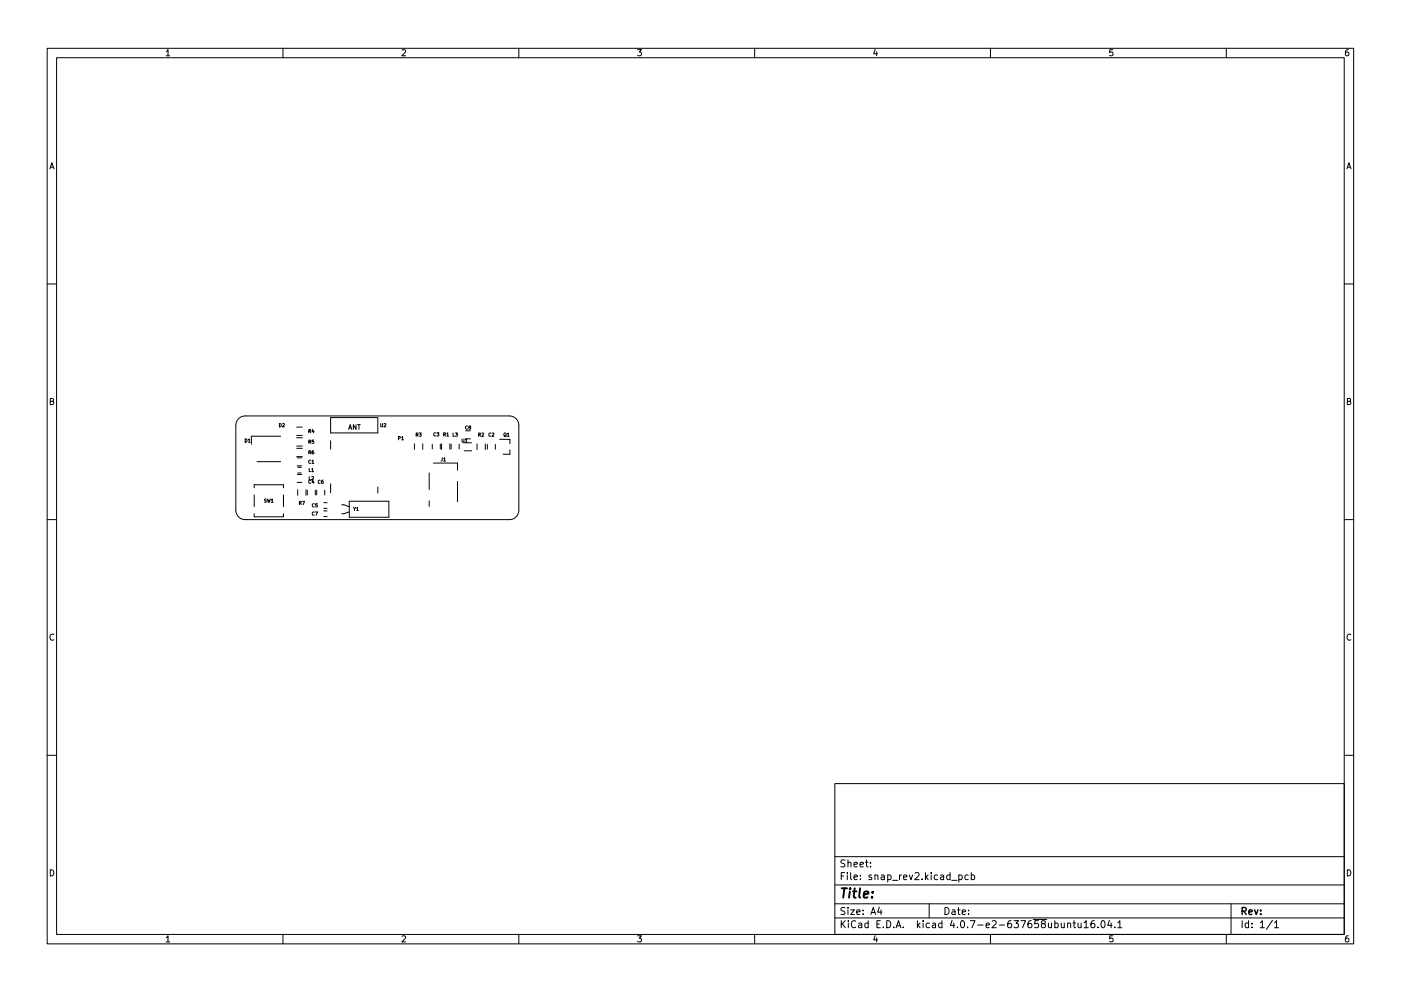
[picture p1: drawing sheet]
<svg xmlns="http://www.w3.org/2000/svg" width="297mm" height="210mm" viewBox="0 0 297 210" stroke-linecap="round" stroke-linejoin="round" font-family="sans-serif">
<g fill="none" stroke="#000" stroke-width=".21">
<path d="M10 10.2h277v190.1h-277zM12 12.2h273v186.1h-273zM35.2 10.9l.4-.4v1.3M35.2 11.8h.8M60 10.2v2M85.2 10.7l.5-.2 .3 .4-.8 .9h.8M110 10.2v2M135.2 10.5h.8l-.4 .5 .3 .2v.5l-.2 .1-.5-.1M160 10.2v2M185.6 10.5l-.4 .9h.9M185.9 11v.8M210 10.2v2"/>
<path d="M235.9 10.5h-.6l-.1 .7 .7-.1v.6l-.2 .1-.5-.1M260 10.2v2M285.9 10.5l-.4 .1-.2 .2-.1 .8 .3 .2 .4-.1v-.6l-.4-.1-.3 .3M10.6 35.8l.4-1.3 .4 1.3M10.7 35.5h.6M285.6 35.8l.4-1.3 .4 1.3M285.7 35.5h.6M10 60.2h2M285 60.2h2M10.7 85.2l.5-.1 .1-.4-.6-.2v1.3h.5l.2-.4-.3-.2M50.6 88.8l.6-.4 .8-.2h56a2 2 0 0 1 2 2v18a2 2 0 0 1-2 2h-56a2 2 0 0 1-2-2v-18l.2-.8zM52 93.1a.35 .35 0 0 1 .4 .4 .35 .35 0 0 1-.4 .3z"/>
<path d="M52.6 93.3l.3-.2v.7M52.6 93.8h.4M54.5 97.9h5M59.2 89.9a.35 .35 0 0 1 .4 .3 .35 .35 0 0 1-.4 .4zM59.5 92.5h-6.2v1.7M59.9 89.9h.3l.1 .2-.4 .5h.4M62.9 94.6h1.2M62.9 92.9h1.2M62.9 96.9h1.2M62.9 95.1h1.2M62.9 92.4h1.2M62.9 90.6h1.2"/>
<path d="M63 98.8h1M63 97.1h1M63.1 99.1h.8M65.5 93.7h.3l.1-.3h-.4v.7M65.5 96l.3-.1 .1-.2-.4-.1v.7M65.5 91.5l.3-.1 .1-.2-.4-.1v.7M65.6 99.4v.7h.3M65.7 93.7l.2 .4M65.7 96l.2 .3M65.7 91.5l.2 .3M65.9 97.7a.31 .31 0 0 0-.5 .3 .31 .31 0 0 0 .5 .2M66.1 99.6l.2-.2v.7"/>
<path d="M66.1 97.8l.2-.2v.7M66.1 98.3h.5M66.3 91.1l-.2 .5h.5M66.5 95.6l-.3 .2-.1 .4 .2 .1 .2-.1v-.3l-.4 .1M66.5 91.3v.5M66.5 93.4h-.3l-.1 .3h.4v.3h-.4M70.1 88.6v3.2M70.1 93.5v1.8M70.1 88.6h10v3.2h-10M73.9 91.1l.3-1 .4 1M74 90.8h.5M75.5 90.1v1l-.6-1v1"/>
<path d="M75.8 90.1h.6M76.1 90.1v1M80.7 89.9v.5l.1 .2 .3-.2v-.5M81.4 89.9h.3l.1 .2-.4 .5h.4M84.5 93l.3-.1v-.2l-.3-.1v.7M85.1 92.8l.3-.2v.7M85.1 93.3h.4M87.9 94.1v1.2M88.2 92.2h.4v-.3h-.4v.7M88.4 92.2l.2 .4M88.9 91.9h.4l-.2 .2 .2 .1v.3h-.4M89.6 94.1v1.2"/>
<path d="M91.7 94.2v1M91.9 98.2h5.1v1.5M92.4 91.9a.31 .31 0 0 0-.5 .3 .31 .31 0 0 0 .5 .3M92.6 91.8h.5l-.3 .3 .2 .1v.3h-.4M93.4 94.2v1M93.6 94.1v1.2M93.8 97.1l-.1 .6-.2 .1M94.1 92.2h.3v-.3l-.3-.1v.7M94.1 97.3l.2-.2v.7M94.1 97.8h.4M94.2 92.2l.3 .3M94.7 92l.2-.2v.7"/>
<path d="M94.7 92.5h.4M95.4 94.1v1.2M95.7 94.2v1M96.1 91.9v.7h.3M96.5 91.9h.5l-.2 .2 .2 .1v.3h-.5M97.4 94.2v1M98 93.1l.1 .7 .3-.1v-.6M98.3 93.9h1.7M98.4 95.6h1.6M98.7 93.3l.2-.2v.7M98.7 93.8h.4M98.7 91.4h1"/>
<path d="M98.7 93.1h1M99.1 90.4a.31 .31 0 0 0-.4 .3 .31 .31 0 0 0 .4 .3M99.5 90.7l-.1-.2 .1-.1h.3v.2a.28 .28 0 0 0-.3 .1 .28 .28 0 0 0 0 .3h.3l-.1-.3M101.1 94.2v1.2M101.5 92.2h.3v-.3h-.3v.7M101.7 92.2l.2 .4M102.1 91.9h.3l.1 .2-.4 .5h.4M102.9 94.2v1.2M103.3 94.3v1M104.1 91.9a.31 .31 0 0 0-.5 .3 .31 .31 0 0 0 .5 .3M104.3 91.9h.3l.1 .2-.4 .5h.4M105 94.3v1"/>
<path d="M106 93.2h2.1v.9M107 92.4l.3 .2M107.6 92.1l.2-.2v.7M107.6 92.6h.4M108.1 95.4v1h-1.4M285.7 85.2l.5-.1 .1-.4-.6-.2v1.3h.5l.2-.4-.3-.2M10 110.2h2M53.9 103.5v-.7h6.2v.7M53.9 109v.6h6.2v-.6M53.9 105v2.5M56.5 105.9h-.4v.2l.4 .3-.4 .1M56.7 105.9l.2 .7 .1-.5 .1 .5 .2-.7"/>
<path d="M57.5 106.1l.2-.2v.7M57.5 106.6h.4M60.1 105v2.5M63 100.6h1M63 102.3h1M63.1 103.9v1.2M63.1 100.3h.8M63.5 106.7h.3l.1-.3h-.4v.7M63.7 106.7l.2 .4M64.1 106.4h.5l-.3 .7M64.9 103.9v1.2M65.1 104v1"/>
<path d="M65.6 101.1v.7h.3M65.9 101.9a.31 .31 0 0 0-.5 .3 .31 .31 0 0 0 .5 .3M66.1 101.2l.2-.1 .2 .2-.5 .5h.5M66.1 100.1h.4M66.3 101.8l-.2 .5h.5M66.5 102.1v.5M66.6 108.7a.31 .31 0 0 0-.4 .3 .31 .31 0 0 0 .4 .2M66.6 106.9a.31 .31 0 0 0-.4 .3 .31 .31 0 0 0 .4 .3M66.9 104v1M66.9 108.6h.4l-.3 .7M67.1 104v1M67.3 106.9h-.4v.3h.3l.1 .3h-.4"/>
<path d="M67.9 101.9a.31 .31 0 0 0-.5 .3 .31 .31 0 0 0 .5 .3M68.5 101.9l-.3 .1-.1 .4 .2 .2 .2-.1v-.3l-.4 .1M68.7 108.4h.6M68.7 109.6h.6M68.7 106.6h.6M68.7 107.8h.6M68.9 104v1M70.1 102.6v2M72.4 107.1h.5l1.1 .4M74 108.6l-1.1 .4h-.5M74 106.3h8.4v3.4h-8.4zM74.9 107.6l.3 .4 .2-.4"/>
<path d="M75.2 108v.3M75.6 107.8l.2-.2v.7M75.6 108.3h.4M80.1 103.3v1.3M91 100.3v3.5M91 106.2v1.2M97 102.1v4.3M285 110.2h2M11.4 134.7a.58 .58 0 0 0-.8 .5 .58 .58 0 0 0 .8 .5M286.4 134.7a.58 .58 0 0 0-.8 .5 .58 .58 0 0 0 .8 .5M10 160.2h2M177 166.3h108v32h-108z"/>
<path d="M285 160.2h2M10.7 184.5a.66 .66 0 0 1 .7 .7 .66 .66 0 0 1-.7 .6zM35.2 198.9l.4-.4v1.3M35.2 199.8h.8M60 198.3v2M85.2 198.7l.5-.2 .3 .4-.8 .9h.8M110 198.3v2M135.2 198.5h.8l-.4 .5 .3 .2v.5l-.2 .1-.5-.1M160 198.3v2M177 194.8h108M177 191.8h108M177 187.8h108"/>
<path d="M177 181.8h108M178.4 195.3v1.5M178.4 185.8h.5M178.6 196l.6 .8M179.1 185.1h-.7v1.5M179.1 192.6l-.5-.1-.2 .2v.4l.6 .3 .1 .3-.2 .3h-.6M179.1 182.5l-.5-.1-.2 .2v.4l.6 .3 .1 .3-.2 .3h-.6M179.2 195.3l-.8 .9M179.6 185.1v.2M179.6 185.6v1M179.8 192.5v.2M179.8 183.1l.2-.2 .4 .1v.9"/>
<path d="M179.8 182.4v1.5M179.8 193v1M179.9 195.3v.2M179.9 195.8v1M180.4 193h.7l-.7 1h.7M180.4 185.1v1.3l.2 .2M181.1 186.1l.7-.1-.1-.3-.4-.1-.2 .2v.8h.6M181.1 183.4l.7-.1-.1-.3-.4-.1-.2 .2v.8h.6M181.4 195.5a.71 .71 0 0 0-1 .5 .71 .71 0 0 0 .7 .8l.3-.1M181.6 193.5l.8-.1-.1-.3-.4-.1-.3 .2 .1 .8h.6M182.1 195.9h.5l.1 .9M182.4 183.4l.7-.1-.1-.3-.4-.1-.2 .2v.8h.6"/>
<path d="M182.4 186.5v.1M182.4 185.7v.1M182.7 196.2l-.5 .1-.2 .2 .2 .3h.5M183 193.9v.1M183 193.1v.1M183.5 182.9h.6M183.7 182.4v1.3l.4 .2M184.1 195.9l-.5-.1-.2 .3 .1 .7h.6M184.1 195.3v1.5M184.6 183.8v.1M184.6 183v.1M184.6 194l.5-1.5 .5 1.5"/>
<path d="M184.8 185.7l-.4-.1-.2 .2 .1 .3 .5 .1v.4h-.6M184.8 193.6h.7M185.5 185.8l.2-.2 .4 .1v.9M185.5 185.6v1M185.6 198.5l-.4 .9h.9M185.9 199v.8M185.9 196h.5M186.4 192.5l-.3 1h.9M186.6 195.3h-.7v1.5h.7M186.8 193v1M186.9 185.7h.5l.1 .9M187.3 196.7v.1"/>
<path d="M187.5 186l-.5 .1-.2 .2 .2 .3h.5M188 195.3a.76 .76 0 0 1 .9 .8 .76 .76 0 0 1-.9 .7zM188.2 185.7l.4-.1 .3 .3-.1 .7h-.6M188.2 185.6v1.5M189.2 186.8h1.2M189.5 196.7v.1M190 196.8l.5-1.5 .5 1.5M190.1 196.4h.8M190.7 185.6v1M191.1 185.6l-.4 .3M191.5 196.7v.1M191.6 186.1l.7-.1-.1-.3-.4-.1-.2 .2v.8h.6"/>
<path d="M192.8 185.6l.3 1 .4-1M194 185.3l.6-.2 .3 .5-1 1h1M194.5 195.3v1.5M194.6 196.3l.5 .5M195.1 195.8l-.6 .6M195.5 186.5v.1M195.7 195.3v.2M195.7 195.8v1M196.2 185.1v1.5M196.4 186.1l.4 .5M196.8 185.6l-.6 .6M197 191.8v3"/>
<path d="M197.1 195.9l-.5-.1-.2 .3 .1 .7h.6M197.4 185.1v.2M197.4 185.6v1M197.7 195.9h.6l.1 .9M198.4 196.2l-.5 .1-.3 .2 .3 .3h.5M198.8 185.7l-.4-.1-.3 .3 .1 .7h.6M199.4 185.7h.6l.1 .9M199.7 195.9l-.4-.1-.3 .3 .1 .7h.6M199.7 195.3v1.5M200.1 186l-.5 .1-.2 .2 .2 .3h.5M200.4 192.5a.76 .76 0 0 1 .8 .8 .76 .76 0 0 1-.8 .7zM201.4 185.7l-.4-.1-.3 .3 .2 .7h.5"/>
<path d="M201.4 185.1v1.5M201.8 186.8h1.1M201.9 193.1h.5l.1 .9M201.9 195.3l-.4 1h.9M202.2 195.8v1M202.5 193.4l-.5 .1-.2 .2 .2 .3h.5M203 196.7v.1M203 193h.6M203.2 192.5v1.3l.4 .2M203.3 185.7l.4-.1 .3 .3-.1 .7h-.6M203.3 185.6v1.5M203.9 195.4l.1-.1a.8 .8 0 0 1 .5 .8 .8 .8 0 0 1-.5 .7 1 1 0 0 1-.1-1.4z"/>
<path d="M204 193.5l.7-.1-.1-.3-.4-.1-.2 .2 .1 .8h.5M205.1 196.7v.1M205.3 185.7l-.4-.1-.3 .3 .1 .7h.6M205.4 193.9v.1M205.4 193.1v.1M205.7 195.3h1l-.6 1.5M205.9 185.7l.5-.1 .2 .3-.1 .7h-.6M205.9 185.1v1.5M207.3 196.3h1.1M209.1 196.3l.7-.1-.1-.3-.4-.1-.2 .2v.8h.6M210 198.3v2M210.4 195.5l.5-.2 .3 .5-.9 1h.9"/>
<path d="M211.9 196.3h1.1M214.4 195.3l-.5 .1a1.01 1.01 0 0 0 0 1.4l.5-.1 .1-.5-.3-.3h-.3l-.3 .3M215 195.3h.9l-.5 .6 .5 .1v.7l-.3 .1-.6-.1M216.4 195.3h1l-.6 1.5M218.6 195.3l-.4 .1a1.01 1.01 0 0 0 0 1.4l.5-.1 .1-.5-.3-.3h-.3l-.3 .3M219.1 195.1h2.8M220.1 195.3h-.7v.7l.2-.1 .5 .1 .1 .2-.1 .5-.2 .1-.5-.1M221.1 196l-.3-.3 .1-.2 .2-.2 .4 .1 .1 .4-.7 .2-.1 .3 .1 .4 .2 .1h.4l.1-.3v-.4l-.2-.1M222.3 195.8l.1 1h.3l.2-.1M222.9 195.8v1M223.6 195.9l.5-.1 .3 .3-.2 .7h-.6M223.6 195.3v1.5"/>
<path d="M225 195.8l.1 1h.3l.2-.1M225.6 195.8v1M226.4 196l.2-.2 .3 .1 .1 .9M226.4 195.8v1M227.5 195.8h.6M227.7 195.3v1.3l.4 .2M228.6 195.8v1h.4l.2-.1M229.2 195.8v1M229.9 195.8l.4-.5v1.5M229.9 196.8h.8M232 195.3l-.4 .1a1.01 1.01 0 0 0 0 1.4l.5-.1v-.5l-.2-.3h-.3l-.3 .3M232.8 196.7v.1"/>
<path d="M233.6 195.4l.2-.1a.8 .8 0 0 1 .5 .8 .8 .8 0 0 1-.5 .7 1 1 0 0 1-.2-1.4zM235.2 195.3l-.3 1h.9M235.6 195.8v1M235.9 198.5h-.6l-.1 .7 .7-.1v.6l-.2 .1-.5-.1M236.4 196.7v.1M237 195.8l.4-.5v1.5M237 196.8h.9M260 198.3v2M261 191.8v6.5M263.4 195.3v1.5M264.7 195.9l-.4-.1-.3 .3 .1 .7h.6M264.7 195.3v1.5"/>
<path d="M265.4 196.7v.1M265.4 195.9v.1M267.2 195.8l.4-.5v1.5M267.2 196.8h.9M269.8 195.3l-1.3 1.9M270.2 195.8l.4-.5v1.5M270.2 196.8h.9M285.7 184.5a.66 .66 0 0 1 .7 .7 .66 .66 0 0 1-.7 .6zM285.9 198.5l-.4 .1-.2 .3-.1 .7 .3 .2 .4-.1v-.6l-.4-.1-.3 .3"/>
<circle cx="107.1" cy="92.2" r=".34"/>
</g>
<path d="M263.4 193.3l.7-.1 .1-.2-.1-.3-.7-.2v1.5M263.7 193.3l.5 .7M264.8 193.5l.7-.1-.1-.3-.4-.1-.2 .2 .1 .8h.5M266 193l.4 1 .3-1M267.3 193.9v.1M267.3 193.1v.1" fill="none" stroke="#000" stroke-width=".3"/>
<path d="M178.5 188.5h1.1M179 188.5l-.2 2M180.2 189.1l-.2 1.4M180.3 188.5l-.1 .2M180.8 189.1h.8M181.2 188.5l-.2 1.7 .1 .2 .3 .1M182.4 188.5l-.3 1.7 .3 .3M183.1 189.8l1-.2v-.4h-.8l-.2 1 .2 .3 .6-.1M184.9 190.3v.2M185 189.2v.2" fill="none" stroke="#000" stroke-width=".4"/>
</svg>
